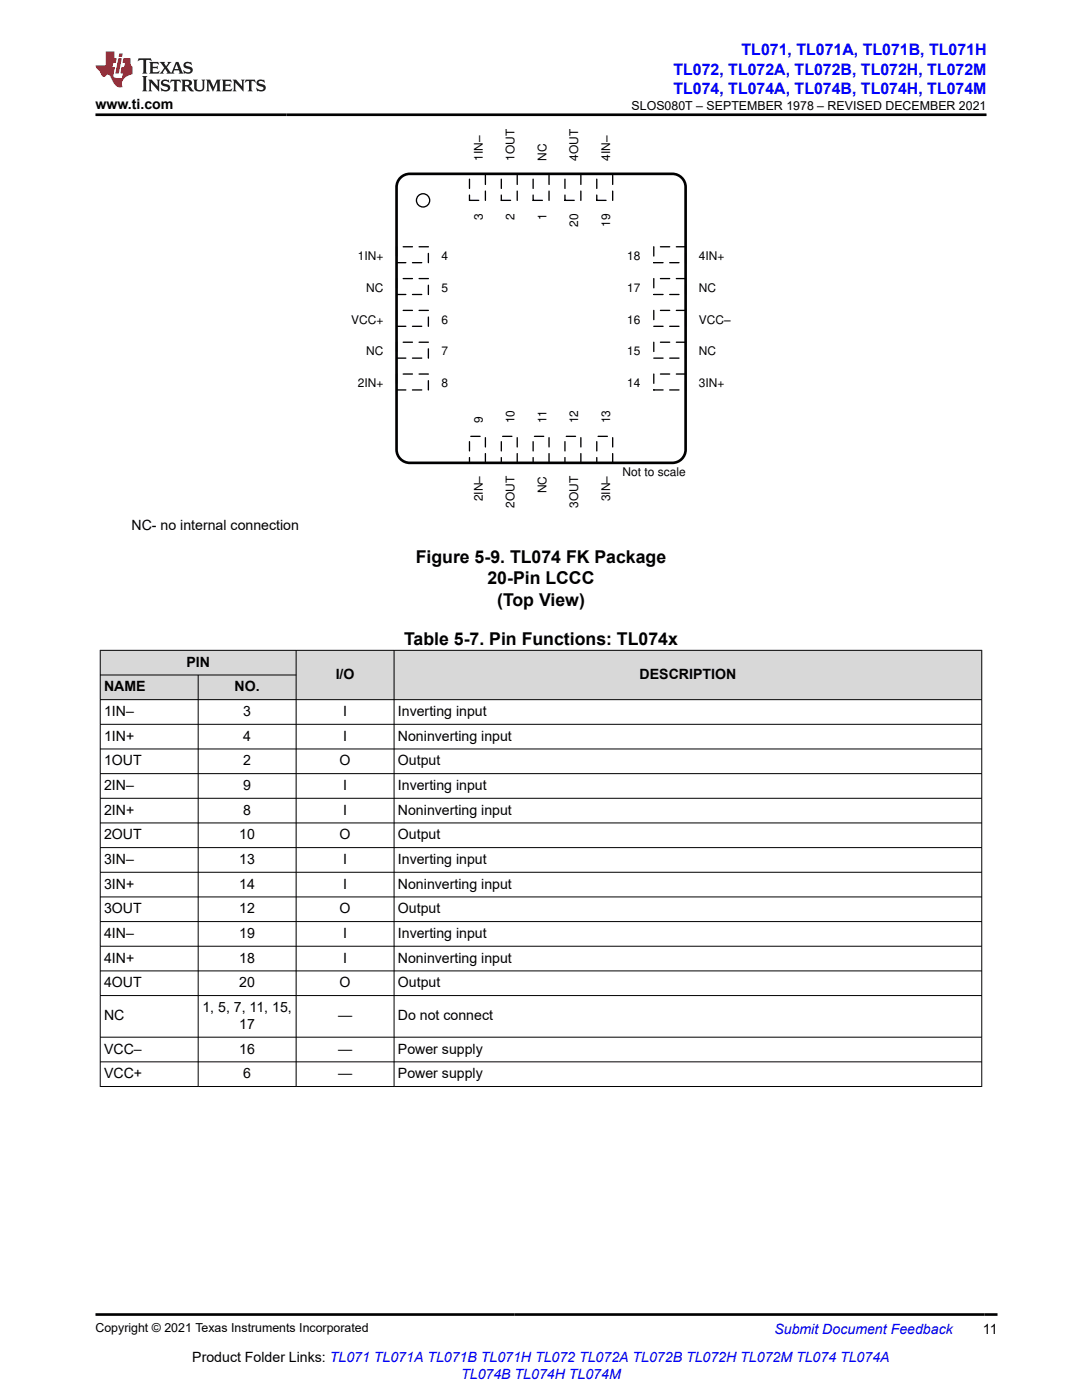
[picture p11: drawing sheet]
<svg xmlns="http://www.w3.org/2000/svg" width="216mm" height="279mm" viewBox="0 0 216 279" stroke-linecap="round" stroke-linejoin="round" font-family="sans-serif">
<defs><g id="words">
<g font-size="3.5">
<text x="83" y="112.4">Figure 5-9. TL074 FK Package</text>
<text x="97.3" y="116.6">20-Pin LCCC</text>
<text x="99.2" y="120.9">(Top View)</text>
<text x="80.6" y="128.6">Table 5-7. Pin Functions: TL074x</text>
</g>
<g font-size="3.2" fill="#00f">
<text x="148" y="11.1">TL071, TL071A, TL071B, TL071H</text>
<text x="134.4" y="14.9">TL072, TL072A, TL072B, TL072H, TL072M</text>
<text x="134.4" y="18.7">TL074, TL074A, TL074B, TL074H, TL074M</text>
</g>
<g font-size="2.8">
<text x="19.1" y="21.8">www.ti.com</text>
<text x="26.3" y="105.8">NC- no internal connection</text>
<text x="20.8" y="138">NAME</text>
<text x="37.2" y="133.1">PIN</text>
<text x="46.8" y="138">NO.</text>
<text x="67" y="135.5">I/O</text>
<text x="127.6" y="135.5">DESCRIPTION</text>
<text x="20.8" y="142.9">1IN–</text>
<text x="48.5" y="142.9">3</text>
<text x="68.5" y="142.9">I</text>
<text x="79.4" y="142.9">Inverting input</text>
<text x="20.8" y="147.8">1IN+</text>
<text x="48.5" y="147.8">4</text>
<text x="68.5" y="147.8">I</text>
<text x="79.4" y="147.8">Noninverting input</text>
<text x="20.8" y="152.7">1OUT</text>
<text x="48.5" y="152.7">2</text>
<text x="67.8" y="152.7">O</text>
<text x="79.4" y="152.7">Output</text>
<text x="20.8" y="157.7">2IN–</text>
<text x="48.5" y="157.7">9</text>
<text x="68.5" y="157.7">I</text>
<text x="79.4" y="157.7">Inverting input</text>
<text x="20.8" y="162.6">2IN+</text>
<text x="20.8" y="167.5">2OUT</text>
<text x="47.7" y="167.5">10</text>
<text x="48.5" y="162.6">8</text>
<text x="67.8" y="167.5">O</text>
<text x="68.5" y="162.6">I</text>
<text x="79.4" y="162.6">Noninverting input</text>
<text x="79.4" y="167.5">Output</text>
<text x="20.8" y="172.4">3IN–</text>
<text x="47.7" y="172.4">13</text>
<text x="68.5" y="172.4">I</text>
<text x="79.4" y="172.4">Inverting input</text>
<text x="20.8" y="177.4">3IN+</text>
<text x="47.7" y="177.4">14</text>
<text x="68.5" y="177.4">I</text>
<text x="79.4" y="177.4">Noninverting input</text>
<text x="20.8" y="182.3">3OUT</text>
<text x="47.7" y="182.3">12</text>
<text x="67.8" y="182.3">O</text>
<text x="79.4" y="182.3">Output</text>
<text x="20.8" y="187.2">4IN–</text>
<text x="47.7" y="187.2">19</text>
<text x="68.5" y="187.2">I</text>
<text x="79.4" y="187.2">Inverting input</text>
<text x="20.8" y="192.1">4IN+</text>
<text x="20.8" y="197">4OUT</text>
<text x="47.7" y="192.1">18</text>
<text x="47.7" y="197">20</text>
<text x="67.8" y="197">O</text>
<text x="68.5" y="192.1">I</text>
<text x="79.4" y="192.1">Noninverting input</text>
<text x="79.4" y="197">Output</text>
<text x="20.8" y="203.7">NC</text>
<text x="40.4" y="202">1, 5, 7, 11, 15,</text>
<text x="67.5" y="203.7">—</text>
<text x="79.4" y="203.7">Do not connect</text>
<text x="47.7" y="205.3">17</text>
<text x="20.8" y="210.3">VCC–</text>
<text x="20.8" y="215.2">VCC+</text>
<text x="47.7" y="210.3">16</text>
<text x="48.5" y="215.2">6</text>
<text x="67.5" y="210.3">—</text>
<text x="67.5" y="215.2">—</text>
<text x="79.4" y="210.3">Power supply</text>
<text x="79.4" y="215.2">Power supply</text>
<text x="196.1" y="266.1">11</text>
<text x="38.4" y="271.7">Product Folder Links: TL071 TL071A TL071B TL071H TL072 TL072A TL072B TL072H TL072M TL074 TL074A</text>
</g>
<g font-size="2.8" fill="#00f">
<text x="154.5" y="266.2">Submit Document Feedback</text>
<text x="92" y="275.1">TL074B TL074H TL074M</text>
</g>
<g font-size="2.5">
<text x="126" y="21.9">SLOS080T – SEPTEMBER 1978 – REVISED DECEMBER 2021</text>
<text x="19" y="265.9">Copyright © 2021 Texas Instruments Incorporated</text>
</g>
<g font-size="2.4">
<text x="96.3" y="32.1" transform="rotate(-90 96.3 32.1)">1IN±</text>
<text x="102.7" y="32.1" transform="rotate(-90 102.7 32.1)">1OUT</text>
<text x="109" y="32.1" transform="rotate(-90 109 32.1)">NC</text>
<text x="115.4" y="32.1" transform="rotate(-90 115.4 32.1)">4OUT</text>
<text x="121.7" y="32.1" transform="rotate(-90 121.7 32.1)">4IN±</text>
<text x="96.3" y="43.9" transform="rotate(-90 96.3 43.9)">3</text>
<text x="102.7" y="43.9" transform="rotate(-90 102.7 43.9)">2</text>
<text x="109" y="43.9" transform="rotate(-90 109 43.9)">1</text>
<text x="115.4" y="45.3" transform="rotate(-90 115.4 45.3)">20</text>
<text x="121.7" y="45.3" transform="rotate(-90 121.7 45.3)">19</text>
<text x="71.4" y="51.9">1IN+</text>
<text x="88.1" y="51.9">4</text>
<text x="125.2" y="51.9">18</text>
<text x="139.4" y="51.9">4IN+</text>
<text x="73.1" y="58.2">NC</text>
<text x="88.1" y="58.2">5</text>
<text x="125.2" y="58.2">17</text>
<text x="139.4" y="58.2">NC</text>
<text x="70.1" y="64.6">VCC+</text>
<text x="88.1" y="64.6">6</text>
<text x="125.2" y="64.6">16</text>
<text x="139.4" y="64.6">VCC±</text>
<text x="73.1" y="70.9">NC</text>
<text x="88.1" y="70.9">7</text>
<text x="125.2" y="70.9">15</text>
<text x="139.4" y="70.9">NC</text>
<text x="71.4" y="77.3">2IN+</text>
<text x="88.1" y="77.3">8</text>
<text x="125.2" y="77.3">14</text>
<text x="139.4" y="77.3">3IN+</text>
<text x="96.3" y="84.4" transform="rotate(-90 96.3 84.4)">9</text>
<text x="102.7" y="84.4" transform="rotate(-90 102.7 84.4)">10</text>
<text x="109" y="84.4" transform="rotate(-90 109 84.4)">11</text>
<text x="115.4" y="84.4" transform="rotate(-90 115.4 84.4)">12</text>
<text x="121.7" y="84.4" transform="rotate(-90 121.7 84.4)">13</text>
<text x="124.2" y="95">Not to scale</text>
<text x="96.3" y="100" transform="rotate(-90 96.3 100)">2IN±</text>
<text x="102.7" y="101.4" transform="rotate(-90 102.7 101.4)">2OUT</text>
<text x="109" y="98.5" transform="rotate(-90 109 98.5)">NC</text>
<text x="115.4" y="101.4" transform="rotate(-90 115.4 101.4)">3OUT</text>
<text x="121.7" y="100" transform="rotate(-90 121.7 100)">3IN±</text>
</g>
</g></defs>
<path d="M79.1 49.2h6.4v3.2h-6.4z" fill="none" stroke="#000" stroke-width=".26" stroke-dasharray="1.9 1.3"/>
<path d="M79.1 55.6h6.4v3.2h-6.4z" fill-rule="evenodd" fill="#fff"/>
<path d="M79.1 55.6h6.4v3.2h-6.4z" fill="none" stroke="#000" stroke-width=".26" stroke-dasharray="1.9 1.3"/>
<path d="M79.1 61.9h6.4v3.2h-6.4z" fill-rule="evenodd" fill="#fff"/>
<path d="M79.1 61.9h6.4v3.2h-6.4z" fill="none" stroke="#000" stroke-width=".26" stroke-dasharray="1.9 1.3"/>
<path d="M79.1 68.3h6.4v3.2h-6.4z" fill-rule="evenodd" fill="#fff"/>
<path d="M79.1 68.3h6.4v3.2h-6.4z" fill="none" stroke="#000" stroke-width=".26" stroke-dasharray="1.9 1.3"/>
<path d="M79.1 74.6h6.4v3.2h-6.4z" fill-rule="evenodd" fill="#fff"/>
<path d="M79.1 74.6h6.4v3.2h-6.4z" fill="none" stroke="#000" stroke-width=".26" stroke-dasharray="1.9 1.3"/>
<path d="M93.7 87.1h3.2v5.3h-3.2z" fill-rule="evenodd" fill="#fff"/>
<path d="M93.7 87.1h3.2v5.3h-3.2z" fill="none" stroke="#000" stroke-width=".26" stroke-dasharray="1.9 1.3"/>
<path d="M100 87.1h3.2v5.3h-3.2z" fill-rule="evenodd" fill="#fff"/>
<path d="M100 87.1h3.2v5.3h-3.2z" fill="none" stroke="#000" stroke-width=".26" stroke-dasharray="1.9 1.3"/>
<path d="M106.4 87.1h3.2v5.3h-3.2z" fill-rule="evenodd" fill="#fff"/>
<path d="M106.4 87.1h3.2v5.3h-3.2z" fill="none" stroke="#000" stroke-width=".26" stroke-dasharray="1.9 1.3"/>
<path d="M112.7 87.1h3.2v5.3h-3.2z" fill-rule="evenodd" fill="#fff"/>
<path d="M112.7 87.1h3.2v5.3h-3.2z" fill="none" stroke="#000" stroke-width=".26" stroke-dasharray="1.9 1.3"/>
<path d="M119.1 87.1h3.2v5.3h-3.2z" fill-rule="evenodd" fill="#fff"/>
<path d="M119.1 87.1h3.2v5.3h-3.2z" fill="none" stroke="#000" stroke-width=".26" stroke-dasharray="1.9 1.3"/>
<path d="M130.5 74.6h6.3v3.2h-6.3z" fill-rule="evenodd" fill="#fff"/>
<path d="M130.5 74.6h6.3v3.2h-6.3z" fill="none" stroke="#000" stroke-width=".26" stroke-dasharray="1.9 1.3"/>
<path d="M130.5 68.3h6.3v3.2h-6.3z" fill-rule="evenodd" fill="#fff"/>
<path d="M130.5 68.3h6.3v3.2h-6.3z" fill="none" stroke="#000" stroke-width=".26" stroke-dasharray="1.9 1.3"/>
<path d="M130.5 61.9h6.3v3.2h-6.3z" fill-rule="evenodd" fill="#fff"/>
<path d="M130.5 61.9h6.3v3.2h-6.3z" fill="none" stroke="#000" stroke-width=".26" stroke-dasharray="1.9 1.3"/>
<path d="M130.5 55.6h6.3v3.2h-6.3z" fill-rule="evenodd" fill="#fff"/>
<path d="M130.5 55.6h6.3v3.2h-6.3z" fill="none" stroke="#000" stroke-width=".26" stroke-dasharray="1.9 1.3"/>
<path d="M130.5 49.2h6.3v3.2h-6.3z" fill-rule="evenodd" fill="#fff"/>
<path d="M130.5 49.2h6.3v3.2h-6.3z" fill="none" stroke="#000" stroke-width=".26" stroke-dasharray="1.9 1.3"/>
<path d="M119.1 34.7h3.2v5.3h-3.2z" fill-rule="evenodd" fill="#fff"/>
<path d="M119.1 34.7h3.2v5.3h-3.2z" fill="none" stroke="#000" stroke-width=".26" stroke-dasharray="1.9 1.3"/>
<path d="M112.7 34.7h3.2v5.3h-3.2z" fill-rule="evenodd" fill="#fff"/>
<path d="M112.7 34.7h3.2v5.3h-3.2z" fill="none" stroke="#000" stroke-width=".26" stroke-dasharray="1.9 1.3"/>
<path d="M106.4 34.7h3.2v5.3h-3.2z" fill-rule="evenodd" fill="#fff"/>
<path d="M106.4 34.7h3.2v5.3h-3.2z" fill="none" stroke="#000" stroke-width=".26" stroke-dasharray="1.9 1.3"/>
<path d="M100 34.7h3.2v5.3h-3.2z" fill-rule="evenodd" fill="#fff"/>
<path d="M100 34.7h3.2v5.3h-3.2z" fill="none" stroke="#000" stroke-width=".26" stroke-dasharray="1.9 1.3"/>
<path d="M93.7 34.7h3.2v5.3h-3.2z" fill-rule="evenodd" fill="#fff"/>
<path d="M93.7 34.7h3.2v5.3h-3.2z" fill="none" stroke="#000" stroke-width=".26" stroke-dasharray="1.9 1.3"/>
<circle cx="84.4" cy="40" r="1.32" fill="none" stroke="#000" stroke-width=".26"/>
<path d="M80.1 35.3l1.1-.5 .6-.1h52.4a2.65 2.65 0 0 1 2.6 2.6v52.4a2.65 2.65 0 0 1-2.6 2.7h-52.4a2.65 2.65 0 0 1-2.7-2.7v-52.4a2.64 2.64 0 0 1 1-2z" fill="none" stroke="#000" stroke-width=".53"/>
<g fill="#d8d8d8">
<path d="M20 129.8h175.9v4.9h-175.9z" fill-rule="evenodd"/>
<path d="M20.1 129.9h38.9v4.7h-38.9z" fill-rule="evenodd"/>
<path d="M59.2 129.9h19.4v9.7h-19.4z" fill-rule="evenodd"/>
<path d="M78.7 129.9h117.1v9.7h-117.1z" fill-rule="evenodd"/>
<path d="M20.1 134.8h19.4v4.8h-19.4z" fill-rule="evenodd"/>
<path d="M39.6 134.8h19.4v4.8h-19.4z" fill-rule="evenodd"/>
</g>
<g fill="none" stroke="#000" stroke-width=".2">
<path d="M19.9 129.8h176.1M19.9 134.7h39.3M20 129.7v87.2M39.5 134.7v82.2M59.1 129.7v87.2M78.6 129.7v87.2M195.9 129.7v87.2M196 139.6h-176.1M19.9 144.6h176.1M19.9 149.5h176.1M19.9 154.4h176.1M19.9 159.3h176.1"/>
<path d="M19.9 164.2h176.1M19.9 169.2h176.1M19.9 174.1h176.1M19.9 179h176.1M19.9 183.9h176.1M19.9 188.8h176.1M19.9 193.8h176.1M19.9 198.7h176.1M19.9 207h176.1M19.9 211.9h176.1M19.9 216.8h176.1"/>
</g>
<path d="M27.7 11.6l-.2 .6 .5-.2h.6v.1v2.2l-.2 .4h1l-.2-.4v-2.2v-.1h.5l.5 .2-.1-.6zM29.8 12.4l.2 .3v1.6l-.2 .4h1.9l.1-.6a1.08 1.08 0 0 1-1.3 .2v-.7h.6l.4 .2v-.7l-.4 .2h-.6v-.5l.2-.2a1 1 0 0 1 1 .3l-.1-.5zM31.8 12.4l1 1.1-1 1.2h.9l-.2-.2 .4-.8 .5 .8-.2 .2h1.6l-.2-.2 .1-.5h1l.1 .5-.1 .2h.9l-.2-.4-.8-1.9h-.5l-1 2.1-.8-1.1 .9-1h-.8l.2 .2-.5 .6-.3-.6 .1-.2zM35.2 12.8l.4 1h-.8zM36.8 12.5a.65 .65 0 0 0-.2 .7 .65 .65 0 0 0 .6 .5l.7 .1 .1 .3a.79 .79 0 0 1-.7 .4 .79 .79 0 0 1-.7-.5l.1 .7 .2-.1a.93 .93 0 0 0 1.1 0 .93 .93 0 0 0 .4-.9 1.46 1.46 0 0 0-1.2-.6l-.1-.3a1.09 1.09 0 0 1 1.2 .2l-.2-.6-.1 .1-.6-.2zM28.4 15.2l.2 .4v2.2l-.2 .4h1l-.2-.4v-2.2l.2-.4zM29.6 15.9l.2 .4v1.5l-.2 .4h.8l-.3-.4v-1.3l1.7 1.8v-2l.2-.4h-.8l.2 .2 .1 1.1-1.2-1.3zM32.3 16a.65 .65 0 0 0-.2 .8 .65 .65 0 0 0 .7 .4l.6 .2 .1 .2a.79 .79 0 0 1-.7 .4 .79 .79 0 0 1-.7-.5l.1 .7 .2-.1a.93 .93 0 0 0 1.1 .1 .93 .93 0 0 0 .4-1 1.46 1.46 0 0 0-1.2-.5l-.1-.4a1.09 1.09 0 0 1 1.2 .2l-.2-.6-.1 .1-.6-.1zM34.1 15.9l-.1 .6a.63 .63 0 0 1 .7-.3l.1 1.6-.3 .4h1l-.2-.4v-1.6a.66 .66 0 0 1 .8 .3l-.1-.6zM36.2 15.9l.2 .4v1.5l-.2 .4h.9l-.2-.2v-.7h.5l.1 .2a.79 .79 0 0 0 1.2 .6l-1-.9a.61 .61 0 0 0 .6-.6 .61 .61 0 0 0-.5-.7zM36.9 16.2h.2a.47 .47 0 0 1 .5 .1 .47 .47 0 0 1 .1 .5l-.2 .1-.6 .1zM38.5 15.9l.2 .2a2.27 2.27 0 0 0 .4 2 1.04 1.04 0 0 0 1.7-.7v-1.3l.2-.2h-.8l.2 .4v1.1a.6 .6 0 0 1-.6 .6 .6 .6 0 0 1-.6-.6v-1.1l.3-.4zM41.1 15.9l.2 .4v1.5l-.2 .4h.7l-.2-.4v-1.4l.9 1.9 .8-1.9v1.4l-.2 .4h1l-.3-.4v-1.5l.3-.4h-.8l-.7 1.5-.7-1.5zM44.3 15.9l.2 .4v1.5l-.2 .4h1.9l.1-.6a1.09 1.09 0 0 1-1.3 .2v-.7h.6l.4 .2v-.6l-.4 .2h-.6v-.6l.2-.1a1.01 1.01 0 0 1 1 .3l-.1-.6zM46.4 15.9l.3 .4v1.5l-.3 .4h.8l-.2-.4v-1.3l1.6 1.8v-2l.2-.4h-.7l.2 .2v1.1l-1.2-1.3zM49 15.9l-.1 .6a.63 .63 0 0 1 .8-.3v1.6l-.3 .4h1l-.2-.4v-1.6a.66 .66 0 0 1 .8 .3l-.1-.6zM51.4 16a.65 .65 0 0 0-.2 .8 .65 .65 0 0 0 .6 .4l.6 .2 .2 .2a.79 .79 0 0 1-.8 .4 .79 .79 0 0 1-.6-.5l.1 .7 .2-.1a.93 .93 0 0 0 1 .1 .93 .93 0 0 0 .5-1 1.46 1.46 0 0 0-1.3-.5l-.1-.4a1.09 1.09 0 0 1 1.3 .2l-.2-.6-.2 .1-.5-.1z" fill="#231f20"/>
<path d="M21.1 10.3v2.7h-2.1l.1 .4 .9 1a.95 .95 0 0 0 .9 .9 .59 .59 0 0 1 .6-.4 .59 .59 0 0 1 .5 .3l.4 .8a1.59 1.59 0 0 0 2.1 1.4 1.61 1.61 0 0 1 1-2.3l1-.3-.1-1.5a1.59 1.59 0 0 1-.4-1.7h-1.4l-.2 .9h.5l-.1 .9h-.5l-.2 .9v.3l.4 .1-.2 .9h-.6a.73 .73 0 0 1-1.1-.7l.3-1.5h-.5l.2-.9h.5l.2-.9h-.5v-1.3zM23.6 11.6l-.6 3.1h.7l.6-3.1zM23.8 10.7l-.1 .6h.7l.1-.6z" fill="#ed1c24"/>
<path d="M19 22.9h177.8M19.1 262.3h179.9" fill="none" stroke="#000" stroke-width=".53"/>
<use href="#words"/>
</svg>
